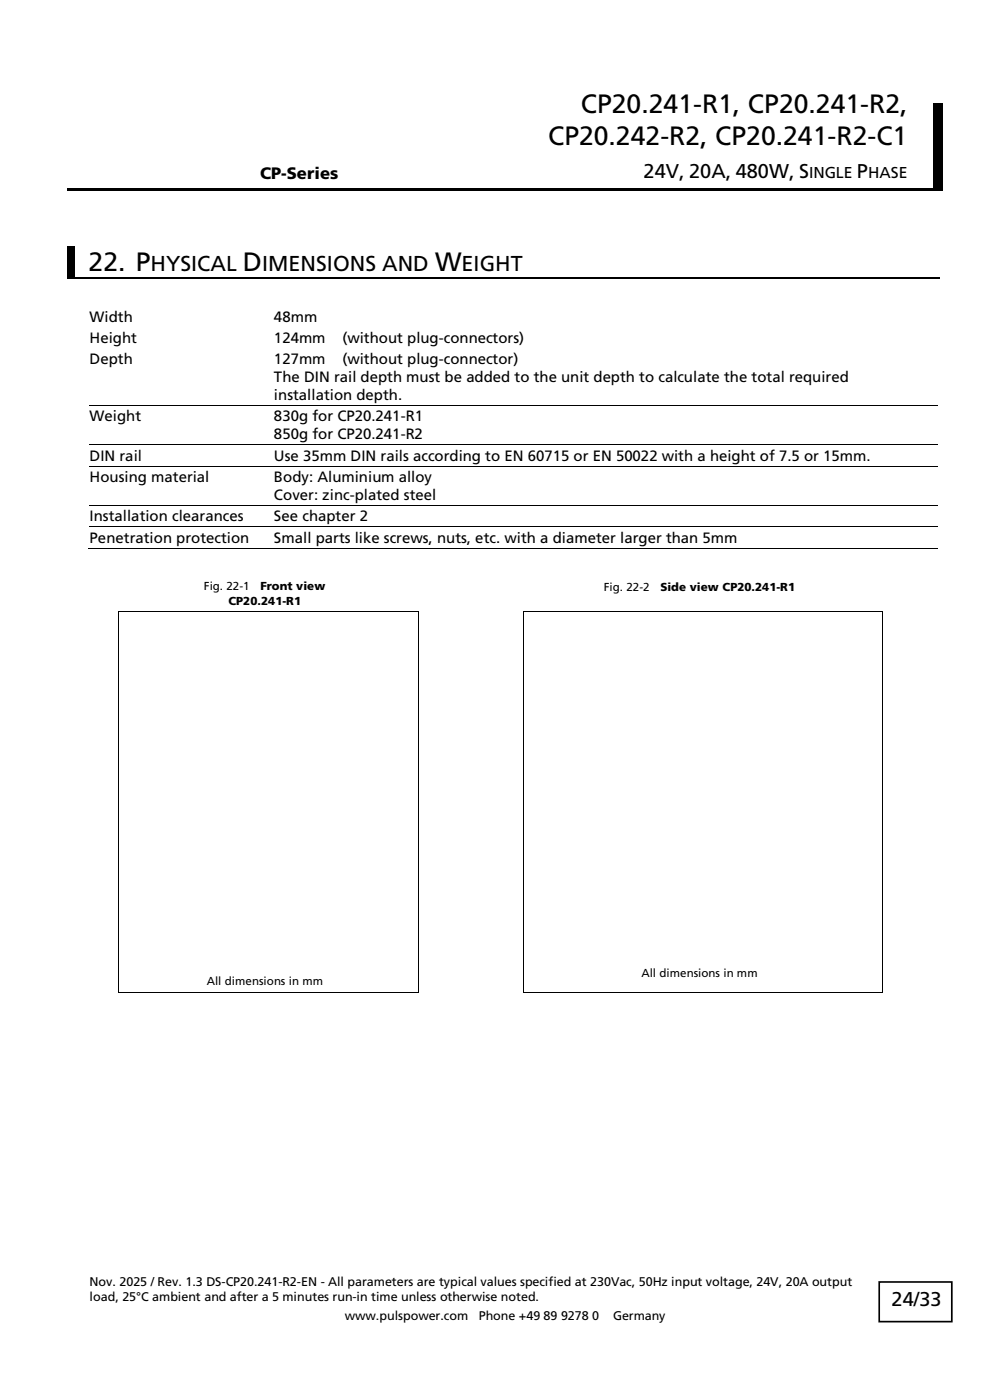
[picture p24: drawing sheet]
<svg xmlns="http://www.w3.org/2000/svg" width="210mm" height="297mm" viewBox="0 0 210 297" stroke-linecap="round" stroke-linejoin="round" font-family="sans-serif">
<defs><g id="words">
<g font-size="5.6">
<text x="123.2" y="24">CP20.241-R1, CP20.241-R2,</text>
<text x="116.3" y="30.7">CP20.242-R2, CP20.241-R2-C1</text>
<text x="18.8" y="57.5">22. P</text>
<text x="51.5" y="57.5">D</text>
<text x="92.3" y="57.5">W</text>
</g>
<g font-size="4.6">
<text x="31.9" y="57.5">HYSICAL</text>
<text x="55.6" y="57.5">IMENSIONS AND</text>
<text x="97.9" y="57.5">EIGHT</text>
</g>
<g font-size="4.2">
<text x="136.5" y="37.8">24V, 20A, 480W, S</text>
<text x="181.8" y="37.8">P</text>
<text x="189.1" y="277.2">24/33</text>
</g>
<text font-size="3.5" x="55.2" y="38">CP-Series</text>
<g font-size="3.3">
<text x="171.6" y="37.8">INGLE</text>
<text x="184.1" y="37.8">HASE</text>
</g>
<g font-size="3.2">
<text x="19" y="68.4">Width</text>
<text x="58.1" y="68.4">48mm</text>
<text x="19" y="72.9">Height</text>
<text x="19" y="77.3">Depth</text>
<text x="58.1" y="72.9">124mm</text>
<text x="58.1" y="77.3">127mm</text>
<text x="72.6" y="72.9">(without plug-connectors)</text>
<text x="72.6" y="77.3">(without plug-connector)</text>
<text x="58.1" y="81">The DIN rail depth must be added to the unit depth to calculate the total required</text>
<text x="19" y="89.4">Weight</text>
<text x="58.1" y="84.8">installation depth.</text>
<text x="58.1" y="89.3">830g for CP20.241-R1</text>
<text x="58.1" y="93.1">850g for CP20.241-R2</text>
<text x="19" y="97.7">DIN rail</text>
<text x="58.1" y="97.7">Use 35mm DIN rails according to EN 60715 or EN 50022 with a height of 7.5 or 15mm.</text>
<text x="19" y="102.3">Housing material</text>
<text x="58.1" y="102.2">Body: Aluminium alloy</text>
<text x="58.1" y="106">Cover: zinc-plated steel</text>
<text x="19" y="110.6">Installation clearances</text>
<text x="58.1" y="110.6">See chapter 2</text>
<text x="19" y="115.1">Penetration protection</text>
<text x="58.1" y="115.1">Small parts like screws, nuts, etc. with a diameter larger than 5mm</text>
</g>
<g font-size="2.7">
<text x="19" y="272.8">Nov. 2025 / Rev. 1.3 DS-CP20.241-R2-EN - All parameters are typical values specified at 230Vac, 50Hz input voltage, 24V, 20A output</text>
<text x="19" y="275.9">load, 25°C ambient and after a 5 minutes run-in time unless otherwise noted.</text>
<text x="73.2" y="280.1">www.pulspower.com</text>
<text x="101.6" y="280.1">Phone +49 89 9278 0</text>
<text x="130.1" y="280.1">Germany</text>
</g>
<g font-size="2.5">
<text x="43.3" y="125.3">Fig. 22-1</text>
<text x="55.2" y="125.3">Front view</text>
<text x="128.1" y="125.3">Fig. 22-2</text>
<text x="140.1" y="125.3">Side view CP20.241-R1</text>
<text x="48.5" y="128.3">CP20.241-R1</text>
<text x="43.9" y="208.9">All dimensions in mm</text>
<text x="136.1" y="207.3">All dimensions in mm</text>
</g>
</g></defs>
<path d="M198 22.1h2.1" fill="none" stroke="#000" stroke-width=".25"/>
<g fill="#000">
<path d="M198 22.3h2.1v10.9h-2.1z" fill-rule="evenodd"/>
<path d="M198 33.2h2.1v6.7h-2.1z" fill-rule="evenodd"/>
<path d="M14.3 39.9h4.7v.5h-4.7z" fill-rule="evenodd"/>
<path d="M18.8 39.9h.5v.5h-.5z" fill-rule="evenodd"/>
<path d="M19.3 39.9h34.6v.5h-34.6z" fill-rule="evenodd"/>
<path d="M53.7 39.9h.5v.5h-.5z" fill-rule="evenodd"/>
<path d="M54.2 39.9h25.2v.5h-25.2z" fill-rule="evenodd"/>
<path d="M79.2 39.9h.5v.5h-.5z" fill-rule="evenodd"/>
<path d="M79.7 39.9h115.6v.5h-115.6z" fill-rule="evenodd"/>
<path d="M195.1 39.9h.5v.5h-.5z" fill-rule="evenodd"/>
<path d="M195.6 39.9h2.4v.5h-2.4z" fill-rule="evenodd"/>
<path d="M198 39.9h2.1v.5h-2.1z" fill-rule="evenodd"/>
</g>
<path d="M186.5 272h15.4v8.4h-15.4z" fill-rule="evenodd" fill="#fff" stroke="#000" stroke-width=".35"/>
<path d="M14.3 52.2h1.5v6.7h-1.5z" fill-rule="evenodd" fill="#000"/>
<path d="M14.3 59h185" fill="none" stroke="#000" stroke-width=".25"/>
<g fill="none" stroke="#000" stroke-width=".21">
<path d="M19 86h38.1M19 94.3h38.1M19 98.9h38.1M57.2 86h141.8M57.2 94.3h141.8M57.2 98.9h141.8M18.8 116.3h180.2M19 107.2h38.1M19 111.8h38.1M57.2 107.2h141.8M57.2 111.8h141.8M25.1 129.7v80.8l63.7 .1 .1-80.9"/>
<path d="M25.2 129.6h63.6M111.1 129.7v80.9h76.1l.1-80.9M111.2 129.6h76"/>
</g>
<g fill="#000">
<path d="M57.1 85.9l.1 .1zM57.1 94.3l.1 .1zM57.1 98.8l.1 .1zM56.9 116.2v.1zM57.1 107.1l.1 .1zM57.1 111.7l.1 .1zM25 129.6l.1 .1zM25.1 129.6l.1 .1zM88.8 129.6l.1 .1zM111 129.6l.1 .1zM111.1 129.6l.1 .1zM187.2 129.6l.1 .1z"/>
<path d="M25 210.5l.1 .1zM88.8 210.5l.1 .1zM111 210.5l.1 .1zM187.2 210.5l.1 .1z"/>
</g>
<use href="#words"/>
</svg>
